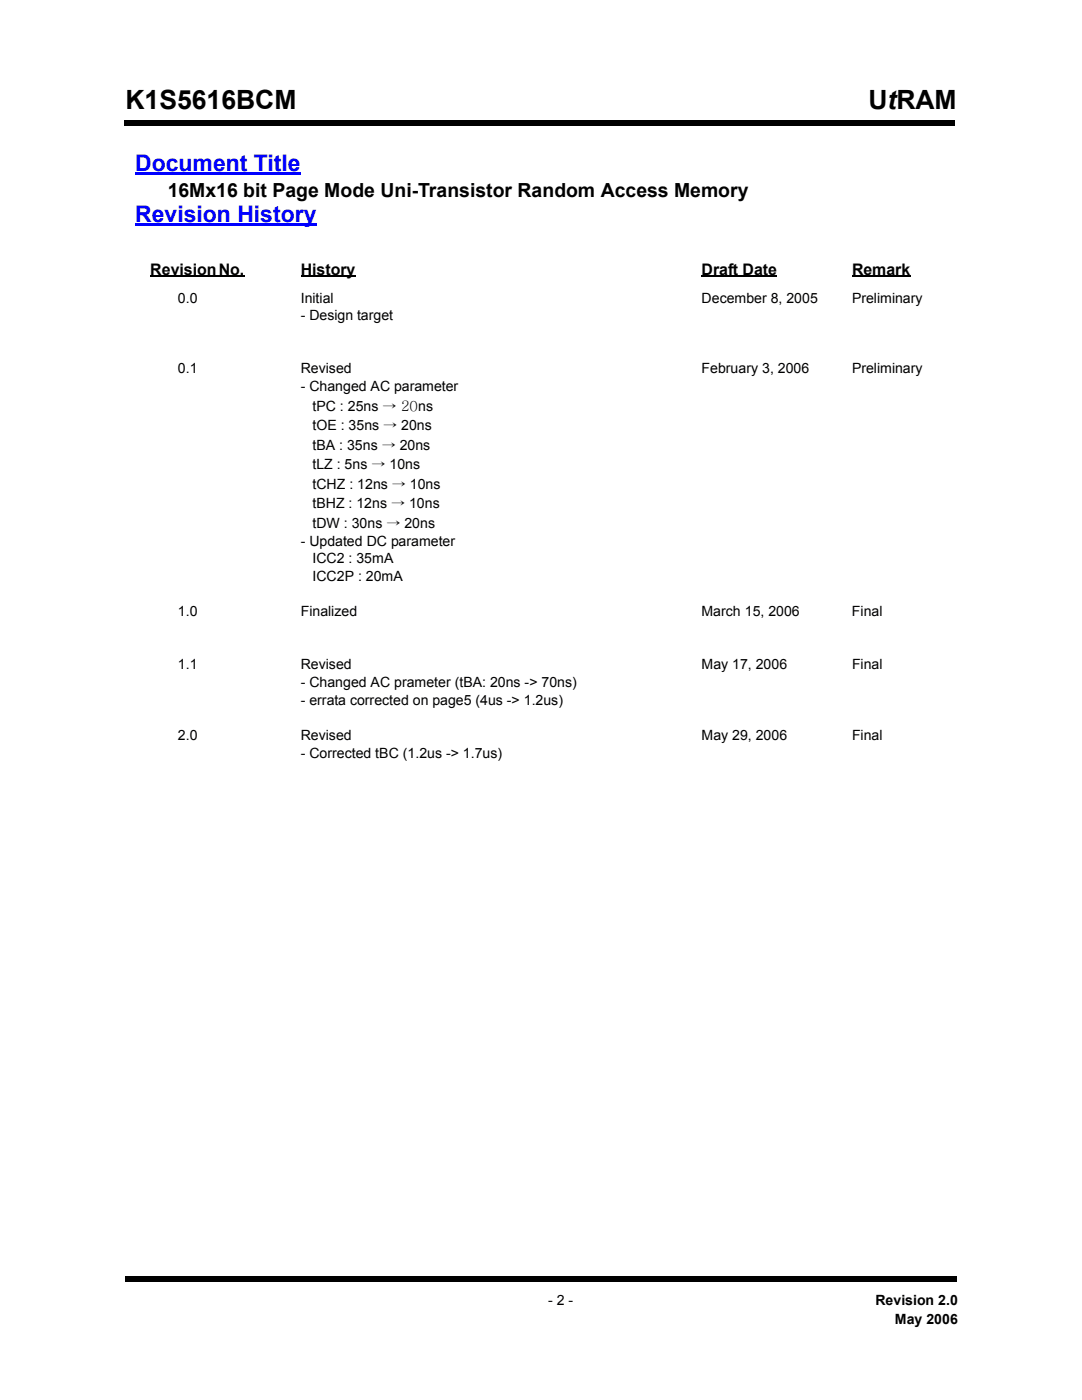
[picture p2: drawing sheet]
<svg xmlns="http://www.w3.org/2000/svg" width="216mm" height="279mm" viewBox="0 0 216 279" stroke-linecap="round" stroke-linejoin="round" font-family="sans-serif">
<defs><g id="words">
<g font-size="5.3">
<text x="25" y="21.7">K1S5616BCM</text>
<text x="173.3" y="21.8">UtRAM</text>
</g>
<g font-size="4.6" fill="#00f">
<text x="27" y="34.1">Document Title</text>
<text x="27" y="44.3">Revision History</text>
</g>
<text font-size="3.9" x="33.5" y="39.2">16Mx16 bit Page Mode Uni-Transistor Random Access Memory</text>
<g font-size="3.2">
<text x="30" y="54.8">Revision No.</text>
<text x="60" y="54.8">History</text>
<text x="140" y="54.8">Draft Date</text>
<text x="170" y="54.8">Remark</text>
</g>
<g font-size="2.8">
<text x="35.5" y="60.4">0.0</text>
<text x="60" y="63.9">- Design target</text>
<text x="60" y="60.4">Initial</text>
<text x="140" y="60.4">December 8, 2005</text>
<text x="170" y="60.4">Preliminary</text>
<text x="35.5" y="74.5">0.1</text>
<text x="60" y="74.5">Revised</text>
<text x="140" y="74.5">February 3, 2006</text>
<text x="170" y="74.5">Preliminary</text>
<text x="60" y="78">- Changed AC parameter</text>
<text x="62.4" y="81.9">tPC : 25ns → 20ns</text>
<text x="62.4" y="89.7">tBA : 35ns → 20ns</text>
<text x="62.4" y="85.8">tOE : 35ns → 20ns</text>
<text x="62.4" y="93.6">tLZ : 5ns → 10ns</text>
<text x="62.4" y="97.6">tCHZ : 12ns → 10ns</text>
<text x="62.4" y="101.5">tBHZ : 12ns → 10ns</text>
<text x="62.4" y="105.3">tDW : 30ns → 20ns</text>
<text x="60" y="108.9">- Updated DC parameter</text>
<text x="62.4" y="112.4">ICC2 : 35mA</text>
<text x="62.4" y="115.9">ICC2P : 20mA</text>
<text x="35.5" y="123">1.0</text>
<text x="60" y="123">Finalized</text>
<text x="140" y="123">March 15, 2006</text>
<text x="170" y="123">Final</text>
<text x="35.5" y="133.6">1.1</text>
<text x="60" y="137.1">- Changed AC prameter (tBA: 20ns -&gt; 70ns)</text>
<text x="60" y="133.6">Revised</text>
<text x="140" y="133.6">May 17, 2006</text>
<text x="170" y="133.6">Final</text>
<text x="60" y="140.6">- errata corrected on page5 (4us -&gt; 1.2us)</text>
<text x="35.5" y="147.7">2.0</text>
<text x="60" y="147.7">Revised</text>
<text x="140" y="147.7">May 29, 2006</text>
<text x="170" y="147.7">Final</text>
<text x="60" y="151.2">- Corrected tBC (1.2us -&gt; 1.7us)</text>
<text x="109.4" y="260.5">- 2 -</text>
<text x="174.7" y="260.4">Revision 2.0</text>
<text x="178.6" y="264.2">May 2006</text>
</g>
</g></defs>
<path d="M24.8 24.1h.5v1h-.5zM25.3 24.1h165.1v1h-165.1zM25 254.7h.5v1.1h-.5zM25.5 254.7h165.4v1.1h-165.4z" fill="#000"/>
<g fill="#fff">
<path d="M26.1 258.2h30.1v10h-30.1z"/>
<path d="M48.4 266.3h16.6v3.2h-16.6z"/>
</g>
<g fill="#00f">
<path d="M27 34.3h33v.5h-33z"/>
<path d="M27 44.5h36.1v.5h-36.1z"/>
</g>
<path d="M30 55.1h18.8M60 55.1h10.9M140 55.1h15.1M170 55.1h11.6" fill="none" stroke="#000" stroke-width=".34"/>
<use href="#words"/>
</svg>
